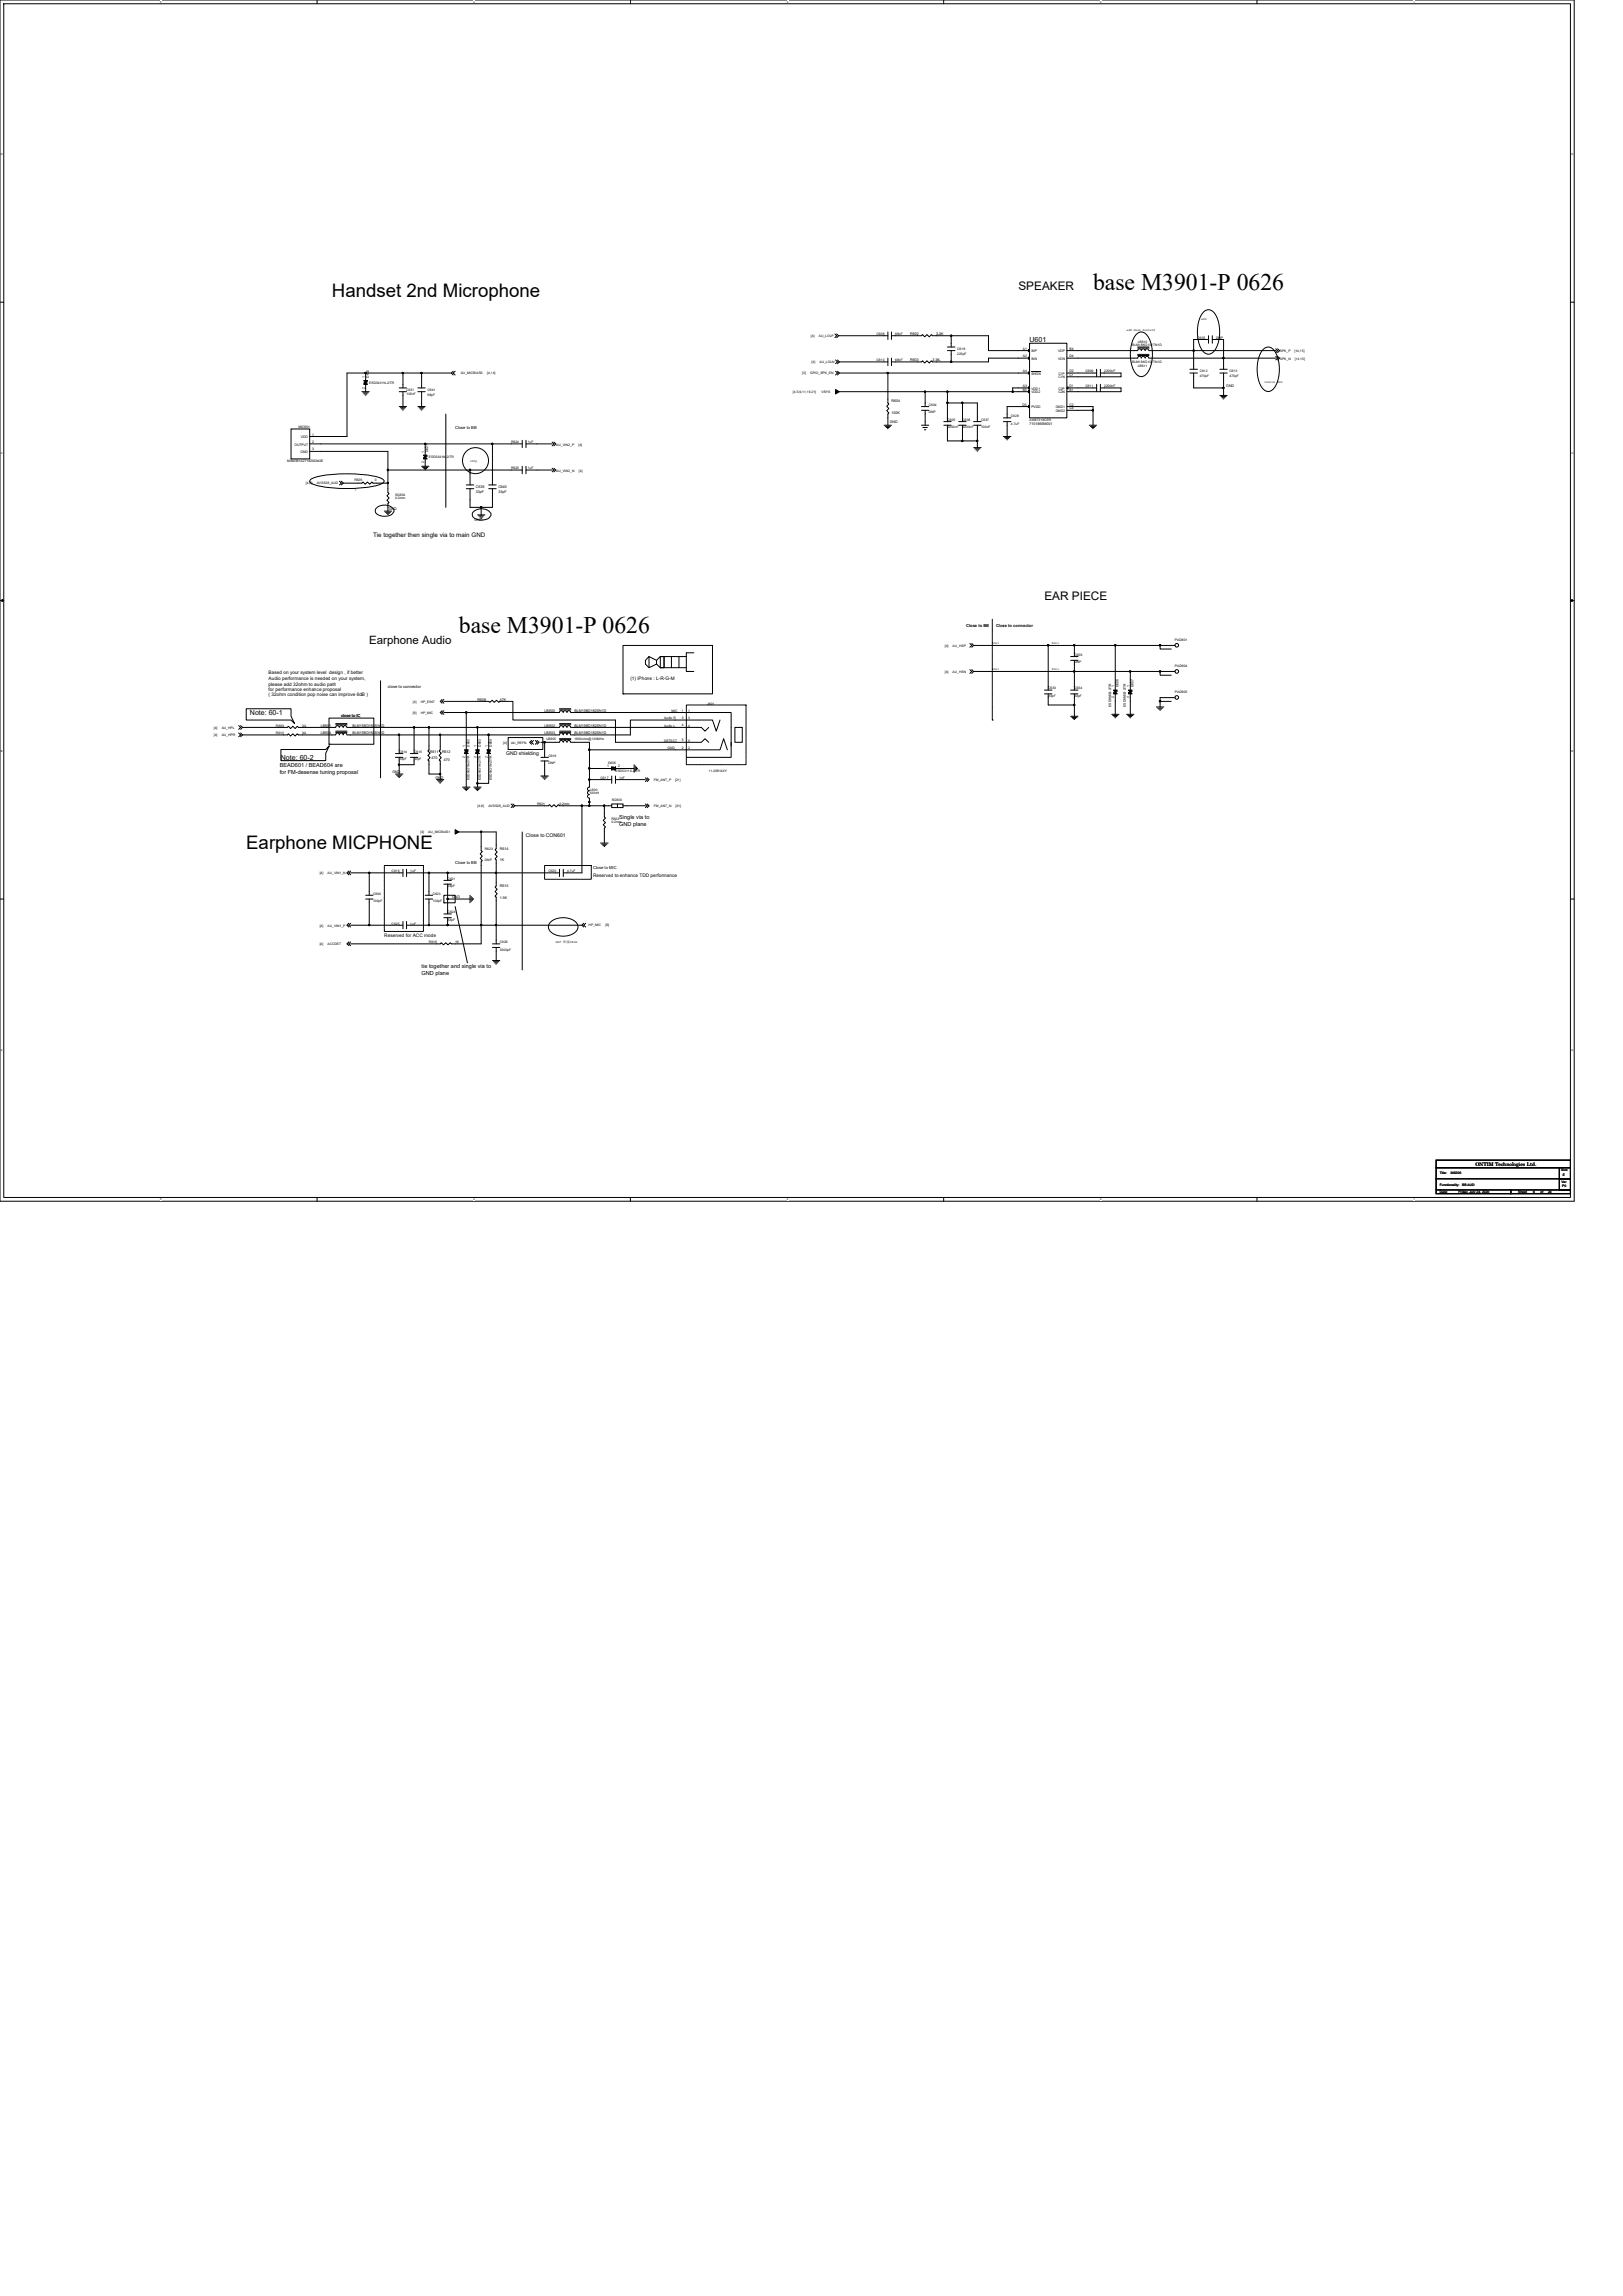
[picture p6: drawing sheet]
<svg xmlns="http://www.w3.org/2000/svg" width="210mm" height="297mm" viewBox="0 0 210 297" stroke-linecap="round" stroke-linejoin="round" font-family="sans-serif">
<defs><g id="words">
<g font-size="3.1">
<text x="141.4" y="37.5">base M3901-P 0626</text>
<text x="59.4" y="81.9">base M3901-P 0626</text>
</g>
<g font-size="2.4">
<text x="42.9" y="38.4">Handset 2nd Microphone</text>
<text x="31.9" y="109.8">Earphone MICPHONE</text>
</g>
<g font-size="1.5">
<text x="131.8" y="37.6">SPEAKER</text>
<text x="135.1" y="77.6">EAR PIECE</text>
<text x="47.8" y="83.4">Earphone Audio</text>
</g>
<g font-size=".9">
<text x="133.2" y="44.3">U601</text>
<text x="32.3" y="92.5">Note: 60-1</text>
<text x="36.3" y="98.3">Note: 60-2</text>
</g>
<text font-size=".8" x="48.3" y="69.5">Tie together then single via to main GND</text>
<g font-size=".7">
<text x="36.2" y="99.2">BEAD601 / BEAD604 are</text>
<text x="36.2" y="100.1">for FM-desense tuning proposal</text>
<text x="65.5" y="97.7">GND shielding</text>
<text x="80.1" y="105.9">Single via to</text>
<text x="80.1" y="106.8">GND plane</text>
<text x="68.1" y="108.2">Close to CON601</text>
<text x="54.5" y="125.2">tie together and single via to</text>
<text x="54.5" y="126.2">GND plane</text>
<text x="190.9" y="150.9">ONTIM Technologies Ltd.</text>
</g>
<g font-size=".6">
<text x="34.8" y="87.2">Based on your system level design , if better</text>
<text x="34.8" y="88">Audio performance is needed on your system,</text>
<text x="34.8" y="88.7">please add 32ohm to audio path</text>
<text x="34.8" y="89.4">for performance enhance proposal</text>
<text x="81.6" y="87.9">(1) iPhone : L-R-G-M</text>
<text x="34.8" y="90.1">( 32ohm condition pop noise can improve 6dB )</text>
<text x="76.7" y="113.5">Reserved to enhance TDD performance</text>
<text x="49.7" y="121.2">Reserved for ACC mode</text>
</g>
<g font-size=".5">
<text x="117.8" y="43.4">R602</text>
<text x="117.8" y="46.8">R603</text>
<text x="120.6" y="46.8">3.3K</text>
<text x="121.1" y="43.4">3.3K</text>
<text x="115.3" y="52.1">R604</text>
<text x="115.3" y="53.5">100K</text>
<text x="158.6" y="50.1">GND</text>
<text x="58.9" y="55.5">Close to BB</text>
<text x="115.1" y="54.7">GND</text>
<text x="133.2" y="55">7101869M001</text>
<text x="61.6" y="63.2">C639</text>
<text x="61.6" y="63.8">33pF</text>
<text x="64.5" y="63.2">C640</text>
<text x="64.5" y="63.8">33pF</text>
<text x="50.3" y="66">GND</text>
<text x="61.4" y="67.5">GND</text>
<text x="125" y="81.1">Close to BB</text>
<text x="128.9" y="81.1">Close to connector</text>
<text x="50.2" y="89">close to connector</text>
<text x="41.5" y="94">LB601</text>
<text x="41.5" y="95">LB604</text>
<text x="44.2" y="92.7">close to IC</text>
<text x="45.6" y="94">BLM15BD182SN1D</text>
<text x="45.6" y="95">BLM15BD182SN1D</text>
<text x="61.8" y="90.7">R608</text>
<text x="64.7" y="90.7">47K</text>
<text x="70.5" y="95">LB603</text>
<text x="70.5" y="92.1">LB600</text>
<text x="70.5" y="94">LB602</text>
<text x="74.3" y="95">BLM15BD182SN1D</text>
<text x="74.3" y="92.1">BLM15BD182SN1D</text>
<text x="74.3" y="94">BLM15BD182SN1D</text>
<text x="50.8" y="100">GND</text>
<text x="55.6" y="97.5">R611</text>
<text x="55.8" y="98.3">470</text>
<text x="56.3" y="100.8">GND</text>
<text x="57.2" y="97.4">R612</text>
<text x="57.4" y="98.4">470</text>
<text x="58.9" y="111.7">Close to BB</text>
<text x="64.7" y="110">R614</text>
<text x="64.7" y="111.4">1K</text>
<text x="76.7" y="112.5">Close to MIC</text>
<text x="58.5" y="116.2">GND</text>
<text x="64.7" y="114.8">R615</text>
<text x="64.7" y="116.2">1.5K</text>
</g>
<g font-size=".4">
<text x="155.4" y="41.4">add</text>
<text x="104.9" y="43.6">[4]</text>
<text x="105" y="47">[4]</text>
<text x="105.9" y="43.6">AU_LOLP</text>
<text x="106" y="47">AU_LOLN</text>
<text x="113.4" y="43.3">C608</text>
<text x="113.4" y="46.7">C610</text>
<text x="115.8" y="43.3">68nF</text>
<text x="115.8" y="46.7">68nF</text>
<text x="123.8" y="45.3">C618</text>
<text x="123.8" y="45.9">220pF</text>
<text x="132.3" y="45.2">A1</text>
<text x="132.3" y="46.2">A2</text>
<text x="133.4" y="45.6">INP</text>
<text x="133.4" y="46.5">INN</text>
<text x="136.9" y="45.6">VOP</text>
<text x="136.9" y="46.5">VON</text>
<text x="138.4" y="45.2">B4</text>
<text x="138.4" y="46.2">D4</text>
<text x="145.8" y="42.8">add base Kunlun3</text>
<text x="146.5" y="44.8">BLM18KG101TN1D</text>
<text x="146.5" y="47">BLM18KG101TN1D</text>
<text x="147.2" y="44.3">LB610</text>
<text x="147.2" y="47.5">LB611</text>
<text x="154.9" y="43.8">C635</text>
<text x="157.3" y="43.8">DNP</text>
<text x="165.6" y="45.6">SPK_P</text>
<text x="165.6" y="46.5">SPK_N</text>
<text x="167.5" y="45.6">[14,15]</text>
<text x="167.5" y="46.5">[14,15]</text>
<text x="47.2" y="50.3" transform="rotate(-90 47.2 50.3)">2</text>
<text x="47.2" y="48.9" transform="rotate(-90 47.2 48.9)">1</text>
<text x="47.7" y="48.9" transform="rotate(-90 47.7 48.9)">D622</text>
<text x="47.8" y="49.6">ESD5431N-2/TR</text>
<text x="52.6" y="50.6">C651</text>
<text x="52.6" y="51.1">100nF</text>
<text x="55.3" y="50.6">C641</text>
<text x="55.3" y="51.2">68pF</text>
<text x="59.6" y="48.4">AU_MICBIAS0</text>
<text x="63" y="48.4">[4,14]</text>
<text x="102.6" y="50.8">[4,5,9,11,16,21]</text>
<text x="103.8" y="48.3">[3]</text>
<text x="104.8" y="48.3">GPIO_SPK_EN</text>
<text x="106.3" y="50.8">VSYS</text>
<text x="120.2" y="52.5">C604</text>
<text x="120.2" y="53.5">DNP</text>
<text x="130.8" y="54">C628</text>
<text x="132.3" y="52.5">D3</text>
<text x="132.3" y="50.5">B3</text>
<text x="132.3" y="50.1">A3</text>
<text x="132.3" y="48.1">A4</text>
<text x="133.4" y="50.4">VDD1</text>
<text x="133.4" y="50.9">VDD2</text>
<text x="133.4" y="52.8">PVDD</text>
<text x="133.4" y="48.5">SHDN</text>
<text x="136.6" y="52.8">GND1</text>
<text x="136.6" y="53.3">GND2</text>
<text x="136.9" y="50.4">C2P</text>
<text x="136.9" y="49">C1N</text>
<text x="136.9" y="48.5">C1P</text>
<text x="136.9" y="50.9">C2N</text>
<text x="138.4" y="50.1">D1</text>
<text x="138.4" y="48.6">C1</text>
<text x="138.4" y="48.1">D2</text>
<text x="138.4" y="50.5">B1</text>
<text x="138.4" y="52.5">C2</text>
<text x="138.4" y="53">C4</text>
<text x="140.4" y="50.1">C611</text>
<text x="140.4" y="48.2">C609</text>
<text x="142.9" y="50.1">2200nF</text>
<text x="142.9" y="48.2">2200nF</text>
<text x="155.2" y="48.2">C612</text>
<text x="155.2" y="48.8">470pF</text>
<text x="159.1" y="48.2">C613</text>
<text x="159.1" y="48.8">470pF</text>
<text x="163.6" y="49.6">remove ESD</text>
<text x="37.2" y="59.8">MSM381A2718Z9DM2E</text>
<text x="38.1" y="57.6">OUTPUT</text>
<text x="38.6" y="55.4">MIC601</text>
<text x="38.9" y="58.6">GND</text>
<text x="38.9" y="56.7">VDD</text>
<text x="40.4" y="57.3">2</text>
<text x="40.4" y="58.3">3</text>
<text x="40.4" y="56.3">1</text>
<text x="54.9" y="59.9" transform="rotate(-90 54.9 59.9)">2</text>
<text x="54.9" y="58.5" transform="rotate(-90 54.9 58.5)">1</text>
<text x="55.4" y="58.5" transform="rotate(-90 55.4 58.5)">D621</text>
<text x="55.5" y="59.3">ESD5431N-2/TR</text>
<text x="60.8" y="59.7">100p</text>
<text x="66.1" y="57.4">R624</text>
<text x="68.3" y="57.4">1uF</text>
<text x="72" y="57.6">AU_VIN2_P</text>
<text x="74.8" y="57.6">[4]</text>
<text x="122.6" y="54.5">C605</text>
<text x="122.6" y="55.4">2200nF</text>
<text x="124.5" y="54.5">C638</text>
<text x="124.5" y="55.4">2200nF</text>
<text x="126.9" y="54.5">C637</text>
<text x="126.9" y="55.4">100nF</text>
<text x="130.8" y="54.9">4.7uF</text>
<text x="133.2" y="54.5">AW87318CSR</text>
<text x="39.6" y="62.7">[4,6]</text>
<text x="41" y="62.7">AVSS28_AUD</text>
<text x="45.8" y="63.6">？</text>
<text x="45.8" y="62.2">R626</text>
<text x="48.5" y="62.2">0</text>
<text x="51.1" y="64.1">SG604</text>
<text x="51.1" y="64.5">0.2mm</text>
<text x="66.1" y="60.7">R625</text>
<text x="68.3" y="60.7">1uF</text>
<text x="72" y="61">AU_VIN2_N</text>
<text x="74.9" y="61">[4]</text>
<text x="122.2" y="83.7">[4]</text>
<text x="123.3" y="83.7">AU_HSP</text>
<text x="128.4" y="83.4">6mil</text>
<text x="136.1" y="83.4">6mil</text>
<text x="152" y="82.9">PAD601</text>
<text x="122.2" y="87">[4]</text>
<text x="123.3" y="87">AU_HSN</text>
<text x="128.4" y="86.7">6mil</text>
<text x="135.6" y="89.2">C633</text>
<text x="136.1" y="86.7">6mil</text>
<text x="139" y="89.2">C634</text>
<text x="139" y="84.9">C629</text>
<text x="139" y="85.8">DNP</text>
<text x="144.2" y="88.9" transform="rotate(-90 144.2 88.9)">1</text>
<text x="144.7" y="88.9" transform="rotate(-90 144.7 88.9)">D606</text>
<text x="146.1" y="88.9" transform="rotate(-90 146.1 88.9)">1</text>
<text x="146.6" y="88.9" transform="rotate(-90 146.6 88.9)">D607</text>
<text x="152" y="86.3">PAD604</text>
<text x="152" y="89.7">PAD605</text>
<text x="27.7" y="95.2">[4]</text>
<text x="27.7" y="94.3">[4]</text>
<text x="28.7" y="95.2">AU_HPR</text>
<text x="28.7" y="94.3">AU_HPL</text>
<text x="35.7" y="94">R609</text>
<text x="35.7" y="95">R610</text>
<text x="39.1" y="94">33</text>
<text x="39.1" y="95">33</text>
<text x="53.4" y="92.4">[6]</text>
<text x="53.4" y="90.9">[4]</text>
<text x="54.4" y="92.4">HP_MIC</text>
<text x="54.4" y="90.9">HP_EINT</text>
<text x="70.7" y="95.7">LB605</text>
<text x="74.3" y="95.7">1800ohm@100MHz</text>
<text x="85.9" y="94">Audio L</text>
<text x="85.9" y="93.1">Audio R</text>
<text x="85.9" y="96">DETECT</text>
<text x="86.9" y="92.1">MIC</text>
<text x="88.2" y="92.1">1</text>
<text x="88.2" y="93">3</text>
<text x="88.2" y="94">4</text>
<text x="88.2" y="95.9">5</text>
<text x="89" y="92.1">1</text>
<text x="89" y="93.1">3</text>
<text x="89" y="94">4</text>
<text x="89" y="96">5</text>
<text x="91.5" y="91.1">J601</text>
<text x="135.6" y="90.2">33pF</text>
<text x="139" y="90.2">33pF</text>
<text x="143.7" y="91.5" transform="rotate(-90 143.7 91.5)">ESD9N5B-2/TR</text>
<text x="144.2" y="90.3" transform="rotate(-90 144.2 90.3)">2</text>
<text x="145.7" y="91.5" transform="rotate(-90 145.7 91.5)">ESD9N5B-2/TR</text>
<text x="146.1" y="90.3" transform="rotate(-90 146.1 90.3)">2</text>
<text x="51.6" y="97.4">C614</text>
<text x="51.6" y="98.4">33pF</text>
<text x="53.6" y="97.4">C615</text>
<text x="53.6" y="98.4">33pF</text>
<text x="60.2" y="98.1" transform="rotate(-90 60.2 98.1)">2</text>
<text x="60.2" y="96.7" transform="rotate(-90 60.2 96.7)">1</text>
<text x="60.7" y="101" transform="rotate(-90 60.7 101)">ESD5431N-2/TR</text>
<text x="60.7" y="96.6" transform="rotate(-90 60.7 96.6)">D602</text>
<text x="61.7" y="98.1" transform="rotate(-90 61.7 98.1)">2</text>
<text x="61.7" y="96.7" transform="rotate(-90 61.7 96.7)">1</text>
<text x="62.2" y="101" transform="rotate(-90 62.2 101)">ESD5431N-2/TR</text>
<text x="62.2" y="96.6" transform="rotate(-90 62.2 96.6)">D603</text>
<text x="63.1" y="98.1" transform="rotate(-90 63.1 98.1)">2</text>
<text x="63.1" y="96.7" transform="rotate(-90 63.1 96.7)">1</text>
<text x="63.6" y="101" transform="rotate(-90 63.6 101)">ESD5431N-2/TR</text>
<text x="63.6" y="96.6" transform="rotate(-90 63.6 96.6)">D604</text>
<text x="65.1" y="96.2">[4]</text>
<text x="66.1" y="96.2">AU_REFN</text>
<text x="71" y="97.9">C616</text>
<text x="71" y="98.8">DNP</text>
<text x="77.7" y="100.8">C617</text>
<text x="78.5" y="99.3">1</text>
<text x="78.7" y="98.8">D605</text>
<text x="79.6" y="99.8">ESD5311X-2/TR</text>
<text x="80" y="99.3">2</text>
<text x="80.1" y="100.8">1nF</text>
<text x="84.6" y="101.1">FM_ANT_P</text>
<text x="86.4" y="96.9">GND</text>
<text x="87.4" y="101.1">[21]</text>
<text x="88.2" y="96.9">2</text>
<text x="89" y="96.9">2</text>
<text x="91.7" y="99.8">11-058144Y</text>
<text x="54.4" y="107.7">[4]</text>
<text x="55.4" y="107.7">AU_MICBIAS1</text>
<text x="61.8" y="104.4">[4,6]</text>
<text x="63.2" y="104.4">AVSS28_AUD</text>
<text x="69.5" y="104.2">R621</text>
<text x="72.4" y="104.2">0.2mm</text>
<text x="76.3" y="102.7">100nH</text>
<text x="76.3" y="102.4">L600</text>
<text x="79.1" y="106.1">R622</text>
<text x="79.1" y="106.5">0.2mm</text>
<text x="79.1" y="103.7">SG603</text>
<text x="84.6" y="104.5">FM_ANT_N</text>
<text x="87.4" y="104.5">[21]</text>
<text x="41.4" y="113.1">[4]</text>
<text x="42.4" y="113.1">AU_VIN1_N</text>
<text x="50.7" y="112.9">C619</text>
<text x="53.1" y="112.9">1uF</text>
<text x="57.9" y="113.8">C621</text>
<text x="62.7" y="110">R623</text>
<text x="62.7" y="111.4">DNP</text>
<text x="71" y="112.9">C620</text>
<text x="73.4" y="112.9">4.7uF</text>
<text x="41.4" y="119.9">[4]</text>
<text x="42.4" y="119.9">AU_VIN1_P</text>
<text x="48.3" y="115.7">C636</text>
<text x="48.3" y="116.7">100pF</text>
<text x="50.7" y="119.6">C625</text>
<text x="53.1" y="119.6">1uF</text>
<text x="56" y="115.7">C623</text>
<text x="56" y="116.7">100pF</text>
<text x="57.9" y="114.8">33pF</text>
<text x="57.9" y="118.2">C624</text>
<text x="57.9" y="119.1">33pF</text>
<text x="76.2" y="119.8">HP_MIC</text>
<text x="78.3" y="119.8">[6]</text>
<text x="41.4" y="122.3">[4]</text>
<text x="42.4" y="122.3">ACCDET</text>
<text x="55.5" y="122">R616</text>
<text x="58.9" y="122">1K</text>
<text x="64.7" y="122">C626</text>
<text x="64.7" y="123">3300pF</text>
<text x="71.9" y="122">REF 串接68nH</text>
<text x="186.3" y="151.9">Title:</text>
<text x="186.3" y="153.4">Functionality:</text>
<text x="186.3" y="154.3">Date:</text>
<text x="187.7" y="151.9">M6206</text>
<text x="188.7" y="154.3">Friday, July 24, 2020</text>
<text x="189.2" y="153.4">BB AUD</text>
<text x="196.4" y="154.3">Sheet</text>
<text x="198.4" y="154.3">6</text>
<text x="199.3" y="154.3">of</text>
<text x="200.3" y="154.3">24</text>
<text x="202" y="151.5">Size</text>
<text x="202" y="153.1">Ver</text>
<text x="202.1" y="153.6">P0</text>
<text x="202.2" y="152.2">E</text>
</g>
<g font-size=".3">
<text x="20.7" y=".4">5</text>
<text x="61.3" y=".4">4</text>
<text x="101.8" y=".4">3</text>
<text x="142.3" y=".4">2</text>
<text x="182.9" y=".4">1</text>
<text x=".1" y="20.1">D</text>
<text x="203.3" y="20.1">D</text>
<text x=".1" y="58.7">C</text>
<text x="203.3" y="58.7">C</text>
<text x=".1" y="97.3">B</text>
<text x="203.3" y="97.3">B</text>
<text x=".1" y="135.9">A</text>
<text x="203.3" y="135.9">A</text>
<text x="20.7" y="155.3">5</text>
<text x="61.3" y="155.3">4</text>
<text x="101.8" y="155.3">3</text>
<text x="142.3" y="155.3">2</text>
<text x="182.9" y="155.3">1</text>
</g>
</g></defs>
<path d="M0 0h203.7v155.4h-203.7zM.5 .5h202.7v154.4h-202.7z" fill="none" stroke="#000" stroke-width=".13"/>
<g fill="#fff">
<path d="M20.7 .1h.2v.3h-.2z"/>
<path d="M20.7 155h.2v.4h-.2z"/>
</g>
<path d="M41 0v.5M41 154.9v.5" fill="none" stroke="#000" stroke-width=".13"/>
<g fill="#fff">
<path d="M61.3 .1h.2v.3h-.2z"/>
<path d="M61.3 155h.2v.4h-.2z"/>
</g>
<path d="M81.6 0v.5M81.6 154.9v.5" fill="none" stroke="#000" stroke-width=".13"/>
<g fill="#fff">
<path d="M101.8 .1h.2v.3h-.2z"/>
<path d="M101.8 155h.2v.4h-.2z"/>
</g>
<path d="M122.1 0v.5M122.1 154.9v.5" fill="none" stroke="#000" stroke-width=".13"/>
<g fill="#fff">
<path d="M142.3 .1h.2v.3h-.2z"/>
<path d="M142.3 155h.2v.4h-.2z"/>
</g>
<path d="M162.6 0v.5M162.6 154.9v.5" fill="none" stroke="#000" stroke-width=".13"/>
<g fill="#fff">
<path d="M182.9 .1h.2v.3h-.2z"/>
<path d="M182.9 155h.2v.4h-.2z"/>
<path d="M.1 19.8h.3v.4h-.3z"/>
<path d="M203.3 19.8h.3v.4h-.3z"/>
<path d="M.1 58.4h.3v.4h-.3z"/>
<path d="M203.3 58.4h.3v.4h-.3z"/>
</g>
<path d="M0 39.1h.5M203.2 39.1h.5" fill="none" stroke="#000" stroke-width=".13"/>
<g fill="#fff">
<path d="M.1 97h.3v.4h-.3z"/>
<path d="M203.3 97h.2v.4h-.2z"/>
</g>
<path d="M0 77.7h.5M203.2 77.7h.5" fill="none" stroke="#000" stroke-width=".13"/>
<path d="M.3 77.6l.2 .1-.2 .1zM203.2 77.7l.2-.1v.2z" fill="#000" stroke="#000" stroke-width=".13"/>
<g fill="#fff">
<path d="M.1 135.6h.3v.4h-.3z"/>
<path d="M203.3 135.6h.2v.4h-.2z"/>
</g>
<g fill="none" stroke="#000" stroke-width=".13">
<path d="M36.2 57h.1M36.2 58.4h.1M37.7 55.5h2.4v3.9h-2.4zM40.1 57h.1M40.1 58.4h.1M40.1 58.4h10.1v2.4M46.8 50.7h1M47 50.8h.6M47.1 51h.4M47.2 51.1h.1M47.3 49.2h.1M47.3 49.7h.1"/>
<path d="M47.3 48.3v.9M47.3 49.7v1M47.3 48.3h-2.4v8.2h-4.8M47.3 48.3h4.8M47.5 49.4l-.4 .2M51.6 50.7h1M51.6 50.2h1M51.6 52.6h1M51.8 52.7h.7M51.9 52.9h.4M52.1 53h.1M52.1 50.7v1.9"/>
<path d="M54.1 50.7h.9M54.1 50.2h.9M54.1 52.6h.9M54.2 52.7h.7M54.3 52.9h.4M54.5 53h.1M54.5 48.3h-2.4v1.9M54.5 50.7v1.9M54.5 48.3v1.9M54.5 48.3h3.9M55 57.4h-14.9M55 58.9h.1"/>
<path d="M55 59.4h.1M55 59.4v.9M55.3 59l-.5 .2M57.7 53.6v12M58.4 48.3l.2 .2M58.6 48l-.2 .3M58.9 48l-.3 .3 .3 .2M63.7 57.4v5.3M63.7 57.4h3.9M63.7 57.4h-8.7v1.5M67.6 57v.9M68.1 57v.9"/>
<path d="M68.1 57.4h3.3M71.4 57.2l.3 .2-.3 .3M71.7 57.2l.2 .2-.2 .3M108 43.2l.2 .2-.2 .3M108.1 48l.3 .3-.3 .2M108.1 46.6l.3 .2-.3 .3M108.2 43.2l.3 .2M108.4 48l.2 .3M108.4 46.6l.2 .2M108.5 43.4h6.4M108.5 43.4l-.3 .3M108.6 48.3l-.2 .2"/>
<path d="M108.6 46.8l-.2 .3M108.6 50.7h11.1M108.6 48.3h6.3M108.6 46.8h6.3M114.4 55h.9M114.5 55.2h.7M114.7 55.3h.4M114.8 55.5h.1M114.9 42.9v1M114.9 46.3v1M115.3 42.9v1M115.3 43.4h3.9l.2-.1 .2 .3 .3-.3 .3 .3 .3-.3 .1 .1h2.5"/>
<path d="M115.3 46.8h3.9l.2-.1 .2 .3 .3-.3 .3 .3 .3-.3 .1 .1h2.5M115.3 46.3v1M119.2 55h1M119.2 53.1h1M119.2 52.6h1M119.4 55.3h.6M119.6 55.6h.2M119.7 53.1v1.9M119.7 50.7h2.9M119.7 50.7v1.9M122.1 55h1M122.1 54.5h1"/>
<path d="M122.6 45.4h.9M122.6 44.9h.9M122.6 55v2h1.9M123.1 45.4v1.4M123.1 44.9v-1.5h4.8v2h5.3M124 55h1M124 54.5h1M124.5 57h1.9M124.5 55v2M124.5 52.1v2.4M124.5 52.1h1.9v2.4M124.5 52.1h-1.9v2.4"/>
<path d="M126 57.9h.9M126 55h.9M126 54.5h.9M126.1 58.1h.7M126.3 58.2h.3M126.4 58.4h.1M126.4 55v2M126.4 57v.9M129.8 56.5h1M129.8 54.5h1M129.8 54.1h1M130 56.6h.6"/>
<path d="M130.1 56.7h.4M130.3 56.9h.1M130.3 54.5v2M131 50.7h2.2M131 50.7h-8.4v1.4M133.2 48.3h-18.3v3.8l.1 .2-.3 .3 .3 .3-.3 .2 .3 .3-.1 .2v1.4M133.2 52.6h-2.9v1.5M133.2 46.3h-5.3v.5h-4.8M133.2 50.2h-2.2v.5M133.2 44.4h4.8v9.7h-4.8zM133.2 45.4h.1M133.2 46.3h.1"/>
<path d="M133.2 50.2h.1M133.2 50.7h.1M133.2 52.6h.1M133.2 48.3h.1M133.4 48.1h1.2M138 50.2h3.9M138 45.4h9.2M138 46.3h9.2M138 50.2h.1M138 45.4h.1M138 46.3h.1M138 48.7h.1"/>
<path d="M138 48.3h.1M138 50.7h.1M138 52.6h.1M138 53.1h.1M138 48.3h3.9M138 52.6h3.4v.5M140.9 55h1M141.1 55.2h.7M141.2 55.3h.4M141.4 55.5h.1M141.4 53.1v1.9M141.4 53.1h-3.4"/>
<path d="M141.9 49.7v1M141.9 47.8v.9M142.4 49.7v1M142.4 50.2h2.6v.5h-7M142.4 48.3h2.6v.4h-7M142.4 47.8v.9M146.9 43.3a.85 .85 0 0 1 1.5 0 4.7 4.7 0 0 1 0 5 .85 .85 0 0 1-1.5 0 4.8 4.8 0 0 1 0-5zM147.2 45.3l.1-.1 .1-.1 .3 .2M147.2 46.3l.1-.1 .1-.1 .2 .1 .1 .1M147.2 44.9h1.5M147.2 45h1.5M147.2 45.4h.1"/>
<path d="M147.2 45.8h1.5M147.2 46h1.5M147.2 46.3h.1M147.7 45.3v-.1l.2-.1 .2 .2M147.7 46.3v-.1l.2-.1 .2 .1v.1M148.2 45.3v-.1l.2-.1 .2 .2M148.2 46.3v-.1l.2-.1 .2 .1v.1M148.7 45.4h5.7M148.7 46.3h9.6M148.7 45.4h.1M148.7 46.3h.1M153.9 48.3h1"/>
<path d="M153.9 47.8h1M154.4 48.3v1.9h3.9M154.4 45.4v2.4M154.4 45.4h10.7M155.6 40.5a.87 .87 0 0 1 1.5 0 4.7 4.7 0 0 1 0 4.9 .87 .87 0 0 1-1.5 0 4.7 4.7 0 0 1 0-4.9zM156.4 43.4v1M156.4 43.9h-2v1.5M156.8 43.4v1M156.8 43.9h1.5v2.4M157.8 51.2h1M157.8 48.3h1M157.8 47.8h1"/>
<path d="M158 51.3h.6M158.1 51.5h.4M158.2 51.6h.1M158.3 48.3v1.9M158.3 46.3v1.5M158.3 46.3h6.8M158.3 50.2v1M163.4 45.3a.87 .87 0 0 1 1.4 0 4.7 4.7 0 0 1 0 5 .87 .87 0 0 1-1.4 0 4.7 4.7 0 0 1 0-5zM165.1 45.1l.2 .3-.2 .2M165.1 46.1l.2 .2-.2 .3M165.3 45.1l.2 .3-.2 .2M165.3 46.1l.2 .2-.2 .3"/>
<path d="M40.2 62a10.1 10.1 0 0 1 4.7-.7 10.3 10.3 0 0 1 4.7 .7l.1 .3-.1 .2a10.4 10.4 0 0 1-4.7 .7 10.2 10.2 0 0 1-4.7-.7l-.1-.2zM43.9 62.3l.3 .2-.3 .2M44.2 62.3l.2 .2M44.4 62.5h2.4l.2-.1 .2 .3 .3-.3 .3 .3 .3-.3 .2 .1h1.9M44.4 62.5l-.2 .2M48.8 65.6a1.56 1.56 0 0 1 2.2 .3v.2a1.06 1.06 0 0 1-1.3 .7l-.5-.1-.4-.2-.2-.3v-.3zM49.7 66.1h1M49.8 66.3h.7M50 66.4h.4M50.1 66.5h.1M50.2 60.8v1.7M50.2 60.8h10.6"/>
<path d="M50.2 62.5v1.2l.1 .2-.2 .2 .2 .3-.2 .3 .2 .3-.1 .2v.9M54.5 60.3h1M54.7 60.5h.7M54.8 60.6h.4M55 60.8h.1M60.3 63.2h1M60.3 62.7h1M60.8 63.2v2.4h2.9v-2.4M60.8 60.8v1.9M60.8 60.8h6.8M61.4 66.1a1.59 1.59 0 0 1 2.1 .3v.1a1.03 1.03 0 0 1-1.2 .8l-.5-.1-.5-.2-.2-.3v-.3zM61.8 66.6h.9"/>
<path d="M61.9 66.7h.7M62.1 66.9h.4M62.2 67h.1M62.3 65.6v1M63.2 63.2h1M63.2 62.7h1M67.6 60.3v1M68.1 60.3v1M68.1 60.8h3.3M71.4 60.6l.3 .2-.3 .2M71.7 60.6l.2 .2-.2 .2M30.9 94.8l.2 .3-.2 .2"/>
<path d="M30.9 93.9l.2 .2-.2 .3M31.1 94.8l.3 .3M31.1 93.9l.3 .2M31.4 95.1l-.3 .2M31.4 94.1l-.3 .3M31.4 94.1h5.8l.1-.1 .3 .3 .3-.3 .3 .3 .3-.3 .1 .1h4.8M31.4 95.1h5.8l.1-.2 .3 .3 .3-.3 .3 .3 .3-.3 .1 .2h4.8M31.9 91.7h5.8v1l.4 .9-.4-.4h-5.8zM36.3 97h5.8l.5-.5-.5 1v.9h-5.8zM42.6 92.9h5.8v3.4h-5.8zM42.6 96.3h.1M43.4 94.6h1.5"/>
<path d="M43.4 94.7h1.5M43.4 95.1h.1M43.4 95.1l.1-.2 .2-.1 .1 .1 .1 .2M43.4 93.6h1.5M43.4 93.8h1.5M43.4 94.1h.1M43.4 94.1l.1-.2h.2l.2 .2M43.9 95.1l.1-.2 .2-.1 .1 .1 .1 .2M43.9 94.1l.1-.2h.2l.2 .2M44.4 95.1l.1-.2 .1-.1 .2 .1 .1 .2M44.4 94.1l.1-.2h.1l.3 .2M44.9 95.1h.1"/>
<path d="M44.9 94.1h.1M44.9 94.1h8.7M49.2 88.1v12.5M51.2 98h.9M51.2 97.5h.9M51.6 95.1h5.4M51.6 95.1v2.4M51.6 95.1h-6.7M51.6 98v.9M51.6 98.9v1.2M53.1 98h1M53.1 97.5h1"/>
<path d="M53.6 98v.9h-2M53.6 94.1v3.4M53.6 94.1h1.9M55.5 94.1v2.9l-.1 .2 .2 .3-.2 .2 .2 .3-.2 .3 .1 .1v1.7h1.5M55.5 94.1h6.3M57 95.1h6.2M57 95.1v1.9l-.2 .2 .3 .3-.3 .2 .3 .3-.3 .3 .2 .1v1.7M57.2 91.9l-.2 .3 .2 .2M57.2 90.5l-.2 .2 .2 .3M57.4 91.9l-.2 .3 .2 .2M57.4 90.5l-.2 .2 .2 .3M57.4 90.7h5.8l.2 .2 .3-.3 .2 .3 .3-.3 .3 .3 .2-.2h1.7v2.5h13.2v2.8h11.1l.5-.4 .5 .4"/>
<path d="M57.4 92.2h2.9M60.3 97h.1M60.3 97.5h.1M60.3 92.2v4.8M60.3 97.5v4.3M60.3 92.2h12.1M60.6 97.2h-.4l-.1 .1M61.8 97h.1M61.8 97.5h.1M61.8 94.1v2.9M61.8 97.5v3.8M61.8 94.1h10.6"/>
<path d="M62 97.2l-.5 .1M63.2 97h.1M63.2 97.5h.1M63.2 97.5v3.8h-1.4M63.2 95.1v1.9M63.2 95.1h9.2M63.5 97.2h-.4l-.1 .1M65.7 95.4h4.5v1.6h-4.5zM65.7 97h.1M68.8 95.8l-.3 .2 .3 .3M69 95.8l-.2 .2 .2 .3M69.3 95.8l.2 .2-.2 .3"/>
<path d="M69.5 95.8l.2 .2-.2 .3M70 96h.5M70 98.4h1M70 98h1M70.5 98.4v2M70.5 96v2M72.4 92.2l.1-.2 .1-.1 .2 .1 .1 .2M72.4 96h-1.9M72.4 91.7h1.5M72.4 91.8h1.5M72.4 92.2h.1M72.4 96l.1-.1 .1-.1 .3 .2"/>
<path d="M72.4 95.1l.1-.2 .1-.1 .2 .1 .1 .2M72.4 94.1l.1-.2h.1l.3 .2M72.4 95.6h1.5M72.4 95.7h1.5M72.4 96h.1M72.4 94.6h1.5M72.4 94.7h1.5M72.4 95.1h.1M72.4 93.6h1.5M72.4 93.8h1.5M72.4 94.1h.1M72.9 92.2v-.2l.2-.1 .2 .1v.2l.1-.2 .2-.1 .2 .1v.2"/>
<path d="M72.9 96v-.1l.2-.1 .2 .2 .3-.2 .2 .2M72.9 95.1v-.2l.2-.1 .2 .1v.2l.1-.2 .2-.1 .2 .1v.2M72.9 94.1v-.2h.2l.2 .2 .3-.2 .2 .2M73.9 96h2.4v1M73.9 92.2h20.7v4.3M73.9 92.2h.1M73.9 96h.1M73.9 95.1h.1M73.9 94.1h.1M76.3 99.4h2.8M76.3 97v4.8M79.1 99.4h.1"/>
<path d="M79.3 99.2l.1 .1 .1 .4M79.6 99.4h.1M79.6 99.4h2.4M80.6 83.5h11.6v6.3h-11.6zM80.6 89.8h.1M82 98.9v1M82.2 99.1v.7M82.3 99.2v.4M82.5 99.4v.1M84 84.9l.9 .5M84.9 85.9l-.9 .5v-1.5l-.5 .5v.5l.5 .5M84.9 85.4v.5"/>
<path d="M84.9 85.9l.5 .5h3.4M85.4 84.9h.5v1.5h-.5zM85.4 86.4h.1M85.9 84.9v1.5M86.9 84.9v1.5M87.8 84.9v1.5M88.8 91.2h7.7v7.7h-7.7zM88.8 84.9h-3.4l-.5 .5M89.8 84.5h-1v2.4h1M91.2 91.2h.1M91.2 92.2h.1M91.2 93.2h.1"/>
<path d="M91.7 94.1l-.5 .5-.5-.5h-16.8M93.2 93.2l-.5 1.4-.5-1.4h-10.6v1.9h-7.7M93.6 91.7h.1M94.1 97l-.5-1.4-.4 1.4h-16.9M94.6 96v2h-5.8M95.1 94.1h.9v1.9h-.9zM125.5 83.2l.2 .3-.2 .2M125.5 86.6l.2 .3-.2 .2M125.7 83.2l.3 .3M125.7 86.6l.3 .3M126 83.5l-.3 .2M126 86.9l-.3 .2"/>
<path d="M126 83.5h9.6M126 86.9h13M128.4 93.2h.1M128.4 80.1v13.1M135.1 89.8h1M135.1 89.3h1M135.6 83.5h3.4M135.6 89.8v1.4h3.4v1.5M135.6 83.5v5.8M138.5 92.7h1M138.5 85.4h1M138.5 84.9h1"/>
<path d="M138.5 89.8h1M138.5 89.3h1M138.7 92.8h.6M138.8 92.9h.4M138.9 93.1h.1M139 86.9h7.2M139 89.8v1.4M139 85.4v1.5M139 83.5v1.4M139 83.5h5.3M139 86.9v2.4M143.8 92.4h1"/>
<path d="M144 92.6h.6M144.1 92.7h.4M144.3 92.9h.1M144.3 89.3h.1M144.3 89.8h.1M144.3 83.5v5.8M144.3 89.8v2.6M144.3 83.5h5.8M144.5 89.4l-.4 .2M145.8 92.4h.9M145.9 92.6h.7M146 92.7h.4"/>
<path d="M146.2 92.9h.1M146.2 89.3h.1M146.2 89.8h.1M146.2 89.8v2.6M146.5 89.4l-.5 .2M149.6 91.5h1M149.8 91.6h.6M149.9 91.7h.4M150.1 91.9h.1M150.1 86.9h-3.9v2.4M151.5 90.7h-1.4v.8M152 83.5h-1.9v.5h1.4"/>
<path d="M152 86.9h-1.9v.5h1.4M152 90.3h-1.9v.4M0 116.3h.5M45.1 112.7l-.2 .2 .2 .3M45.1 119.4l-.2 .3 .2 .2M45.4 112.9h2.4M45.4 119.7h2.4M45.4 112.7l-.3 .2 .3 .3M45.4 119.4l-.3 .3 .3 .2M47.3 116.3h1M47.3 115.8h1M47.8 112.9h4.3"/>
<path d="M47.8 119.7h4.3M47.8 116.3v3.4M47.8 112.9v2.9M49.7 112h5.1v8.5h-5.1zM51.2 100.1h.9M51.3 100.3h.7M51.5 100.4h.3M51.6 100.6h.1M52.1 119.2v1M52.1 112.5v.9M52.6 112.9h2.9M52.6 119.2v1"/>
<path d="M52.6 119.7h2.9M52.6 112.5v.9M55 116.3h1M55 115.8h1M55.5 112.9h2.4M55.5 119.7h2.4M55.5 116.3v3.4M55.5 112.9v2.9M56.5 100.9h.9M56.6 101h.7M56.7 101.2h.4M56.9 101.3h.1"/>
<path d="M57 100.1v.8M57.4 115.8h1.5v1h-1.5zM57.4 116.8h.1M57.4 114.4h1M57.4 113.9h1M57.4 118.7h1M57.4 118.2h1M57.9 112.9v1M57.9 112.9h6.3M57.9 116.3h2.9M57.9 114.4v1.9M57.9 118.7v1"/>
<path d="M57.9 116.3v1.9M57.9 119.7h4.4M58.9 117.3l1.6 7.3M59.4 107.6h2.9M59.8 101.8h1M60 102h.7M60.1 102.1h.4M60.3 102.3h.1M60.8 115.8v1M61 116v.6M61.1 116.1v.4M61.3 116.3v.1"/>
<path d="M61.3 101.8h1M61.4 102h.7M61.6 102.1h.4M61.7 102.3h.1M61.8 101.3v.5M62.3 119.7v2.4h-3.9l-.1-.1-.3 .2-.3-.2-.3 .2-.3-.2-.1 .1h-11.6M62.3 107.6v2.4l.1 .2-.3 .3 .3 .3-.3 .2 .3 .3-.1 .2v8.2M62.3 107.6h1.9v2.2l-.1 .1 .2 .3-.2 .3 .2 .3-.2 .3 .1 .2v1.6M62.3 119.7h13M64.2 112.9h8.2M64.2 112.9v1.7l-.1 .2 .2 .3-.2 .2 .2 .3-.2 .3 .1 .2v6M66.1 104l.3 .2-.3 .3"/>
<path d="M66.4 104l.2 .2M66.6 104.2l-.2 .3M66.6 104.2h4.4l.1-.1 .3 .3 .3-.3 .3 .3 .2-.3 .2 .1h2.9M67.6 107.6v17.9M70 100.4h1M70.1 100.5h.7M70.3 100.7h.4M70.4 100.8h.1M70.5 112h6v1.7h-6zM71.3 119.2a2.56 2.56 0 0 1 3.4 .3 1 1 0 0 1-.7 1.4 2.43 2.43 0 0 1-3-.6v-.4v-.4zM72.4 112.5v.9M72.9 112.5v.9"/>
<path d="M75.3 119.7l.2 .2M75.3 104.2v8.7h-2.4M75.5 119.4l-.2 .3M75.8 119.4l-.3 .3 .3 .2M76.2 101.8l-.1 .1-.1 .2 .1 .1 .1 .1-.1 .1-.1 .2 .1 .1 .1 .1-.1 .1-.1 .1 .1 .2 .1 .1M76.3 103.3h.1M76.3 101.8h.1M76.3 103.3v.5M76.3 103.8v.4h-1M76.3 104.2h1.9M76.3 100.9h2.8M76.3 103.5v.3"/>
<path d="M77.7 109.1h1M77.9 109.2h.6M78 109.4h.4M78.1 109.5h.1M78.2 104.2h.9M78.2 104.2v1.5l.1 .1-.3 .3 .3 .3-.3 .3 .3 .3-.1 .1v2M79.1 104h1.5v.5h-1.5zM79.1 100.4v.9M79.1 104.2h.1M79.6 100.4v.9M79.6 100.9h3.9M79.9 104v.5"/>
<path d="M80.6 104.2h2.9M80.6 104.2h.1M83.5 100.6l.2 .3-.2 .2M83.5 104l.2 .2-.2 .3M83.7 100.6l.3 .3-.3 .2M83.7 104l.3 .2-.3 .3M203.2 116.3h.5M45.1 121.9l-.2 .2 .2 .2M45.4 121.9l-.3 .2 .3 .2M63.7 124.3h1M63.7 122.6h1M63.7 122.1h1"/>
<path d="M63.9 124.4h.6M64 124.6h.4M64.1 124.7h.1M64.2 122.6v1.7M185.8 150.1h17.4v1h-17.4zM185.8 151.1h17.4v1.4h-17.4zM185.8 153.9h9.7v.5h-9.7zM185.8 152.5v1.4M195.5 153.9h7.7v.5h-7.7zM201.7 152.5h1.5v1.4h-1.5zM201.7 151.1v1.4"/>
<circle cx="61.5" cy="59.6" r="1.69"/>
<circle cx="152.2" cy="86.9" r=".23"/>
<circle cx="152.2" cy="83.5" r=".23"/>
<circle cx="152.2" cy="90.2" r=".23"/>
</g>
<g fill="#000" stroke="#000" stroke-width=".13">
<path d="M133.1 45.2l.1 .2-.1 .1zM133.1 46.2l.1 .1-.1 .2zM133.1 50l.1 .2-.1 .1zM133.1 50.5l.1 .2-.1 .1zM133.1 52.5l.1 .1-.1 .1zM133.1 48.1l.1 .2-.1 .1zM138 50.2l.2-.2v.3z"/>
<path d="M47.1 49.2h.4l-.2 .3z" fill-rule="evenodd"/>
<path d="M47.3 49.5l.2 .2h-.4z" fill-rule="evenodd"/>
<path d="M47.2 48.2h.1v.1h-.1z" fill-rule="evenodd"/>
<path d="M47.2 48.2h.1v.1h-.1z" fill-rule="evenodd"/>
<path d="M52 48.2h.2v.1h-.2z" fill-rule="evenodd"/>
<path d="M52 48.2h.2v.1h-.2z" fill-rule="evenodd"/>
<path d="M54.5 48.2h.1v.1h-.1z" fill-rule="evenodd"/>
<path d="M54.5 48.2h.1v.1h-.1z" fill-rule="evenodd"/>
<path d="M54.8 58.9h.5l-.3 .2z" fill-rule="evenodd"/>
<path d="M55 59.1l.3 .3h-.5z" fill-rule="evenodd"/>
<path d="M54.9 57.4h.2v.1h-.2z" fill-rule="evenodd"/>
<path d="M54.9 57.4h.2v.1h-.2z" fill-rule="evenodd"/>
<path d="M63.6 57.4h.1v.1h-.1z" fill-rule="evenodd"/>
<path d="M63.6 57.4h.1v.1h-.1z" fill-rule="evenodd"/>
<path d="M108.1 50.4l.5 .3-.5 .3z" fill-rule="evenodd"/>
<path d="M114.8 48.2h.1v.1h-.1z" fill-rule="evenodd"/>
<path d="M114.8 48.2h.1v.1h-.1z" fill-rule="evenodd"/>
<path d="M119.6 50.6h.1v.1h-.1z" fill-rule="evenodd"/>
<path d="M119.6 50.6h.1v.1h-.1z" fill-rule="evenodd"/>
<path d="M122.5 52h.1v.2h-.1z" fill-rule="evenodd"/>
<path d="M122.5 50.6h.1v.1h-.1z" fill-rule="evenodd"/>
<path d="M122.5 52h.1v.2h-.1z" fill-rule="evenodd"/>
<path d="M122.5 50.6h.1v.1h-.1z" fill-rule="evenodd"/>
<path d="M123 46.7h.1v.2h-.1z" fill-rule="evenodd"/>
<path d="M123 43.4h.1v.1h-.1z" fill-rule="evenodd"/>
<path d="M123 46.7h.1v.2h-.1z" fill-rule="evenodd"/>
<path d="M123 43.4h.1v.1h-.1z" fill-rule="evenodd"/>
<path d="M124.4 57h.2v.1h-.2z" fill-rule="evenodd"/>
<path d="M124.4 52h.2v.2h-.2z" fill-rule="evenodd"/>
<path d="M124.4 57h.2v.1h-.2z" fill-rule="evenodd"/>
<path d="M124.4 52h.2v.2h-.2z" fill-rule="evenodd"/>
<path d="M126.4 57h.1v.1h-.1z" fill-rule="evenodd"/>
<path d="M126.4 57h.1v.1h-.1z" fill-rule="evenodd"/>
<path d="M131 50.6h.1v.1h-.1z" fill-rule="evenodd"/>
<path d="M131 50.6h.1v.1h-.1z" fill-rule="evenodd"/>
<path d="M141.3 53h.2v.1h-.2z" fill-rule="evenodd"/>
<path d="M141.3 53h.2v.1h-.2z" fill-rule="evenodd"/>
<path d="M154.4 45.3h.1v.1h-.1z" fill-rule="evenodd"/>
<path d="M154.4 45.3h.1v.1h-.1z" fill-rule="evenodd"/>
<path d="M158.2 46.3h.1v.1h-.1z" fill-rule="evenodd"/>
<path d="M158.2 50.1h.1v.1h-.1z" fill-rule="evenodd"/>
<path d="M158.2 46.3h.1v.1h-.1z" fill-rule="evenodd"/>
<path d="M158.2 50.1h.1v.1h-.1z" fill-rule="evenodd"/>
<path d="M50.1 60.7h.1v.2h-.1z" fill-rule="evenodd"/>
<path d="M50.1 62.4h.1v.1h-.1z" fill-rule="evenodd"/>
<path d="M50.1 60.7h.1v.2h-.1z" fill-rule="evenodd"/>
<path d="M50.1 62.4h.1v.1h-.1z" fill-rule="evenodd"/>
<path d="M60.7 60.7h.2v.2h-.2z" fill-rule="evenodd"/>
<path d="M60.7 60.7h.2v.2h-.2z" fill-rule="evenodd"/>
<path d="M62.2 65.6h.1v.1h-.1z" fill-rule="evenodd"/>
<path d="M62.2 65.6h.1v.1h-.1z" fill-rule="evenodd"/>
<path d="M51.6 98.9h.1v.1h-.1z" fill-rule="evenodd"/>
<path d="M51.6 95h.1v.1h-.1z" fill-rule="evenodd"/>
<path d="M51.6 98.9h.1v.1h-.1z" fill-rule="evenodd"/>
<path d="M51.6 95h.1v.1h-.1z" fill-rule="evenodd"/>
<path d="M53.5 94h.1v.2h-.1z" fill-rule="evenodd"/>
<path d="M53.5 94h.1v.2h-.1z" fill-rule="evenodd"/>
<path d="M55.4 94h.2v.2h-.2z" fill-rule="evenodd"/>
<path d="M55.4 94h.2v.2h-.2z" fill-rule="evenodd"/>
<path d="M56.9 95h.1v.1h-.1z" fill-rule="evenodd"/>
<path d="M56.9 95h.1v.1h-.1z" fill-rule="evenodd"/>
<path d="M60.1 97h.5l-.3 .2z" fill-rule="evenodd"/>
<path d="M60.3 97.2l.3 .3h-.5z" fill-rule="evenodd"/>
<path d="M60.3 92.1h.1v.1h-.1z" fill-rule="evenodd"/>
<path d="M60.3 92.1h.1v.1h-.1z" fill-rule="evenodd"/>
<path d="M61.5 97h.5l-.2 .2z" fill-rule="evenodd"/>
<path d="M61.8 97.2l.2 .3h-.5z" fill-rule="evenodd"/>
<path d="M61.7 94h.1v.2h-.1z" fill-rule="evenodd"/>
<path d="M61.7 94h.1v.2h-.1z" fill-rule="evenodd"/>
<path d="M63 97h.5l-.3 .2z" fill-rule="evenodd"/>
<path d="M63.2 97.2l.3 .3h-.5z" fill-rule="evenodd"/>
<path d="M63.1 95h.2v.1h-.2z" fill-rule="evenodd"/>
<path d="M63.1 95h.2v.1h-.2z" fill-rule="evenodd"/>
<path d="M70.4 96h.1v.1h-.1z" fill-rule="evenodd"/>
<path d="M70.4 96h.1v.1h-.1z" fill-rule="evenodd"/>
<path d="M76.2 96.9h.1v.2h-.1z" fill-rule="evenodd"/>
<path d="M76.2 99.3h.1v.2h-.1z" fill-rule="evenodd"/>
<path d="M76.2 96.9h.1v.2h-.1z" fill-rule="evenodd"/>
<path d="M76.2 99.3h.1v.2h-.1z" fill-rule="evenodd"/>
<path d="M79.1 99.2l.3 .2-.3 .3z" fill-rule="evenodd"/>
<path d="M79.4 99.4l.2-.2v.5z" fill-rule="evenodd"/>
<path d="M135.5 83.4h.2v.1h-.2z" fill-rule="evenodd"/>
<path d="M135.5 83.4h.2v.1h-.2z" fill-rule="evenodd"/>
<path d="M138.9 86.8h.1v.1h-.1z" fill-rule="evenodd"/>
<path d="M138.9 91.1h.1v.2h-.1z" fill-rule="evenodd"/>
<path d="M138.9 83.4h.1v.1h-.1z" fill-rule="evenodd"/>
<path d="M138.9 86.8h.1v.1h-.1z" fill-rule="evenodd"/>
<path d="M138.9 91.1h.1v.2h-.1z" fill-rule="evenodd"/>
<path d="M138.9 83.4h.1v.1h-.1z" fill-rule="evenodd"/>
<path d="M144.1 89.3h.4l-.2 .2z" fill-rule="evenodd"/>
<path d="M144.3 89.5l.2 .3h-.4z" fill-rule="evenodd"/>
<path d="M144.2 83.4h.2v.1h-.2z" fill-rule="evenodd"/>
<path d="M144.2 83.4h.2v.1h-.2z" fill-rule="evenodd"/>
<path d="M146 89.3h.5l-.3 .2z" fill-rule="evenodd"/>
<path d="M146 89.8l.2-.3 .3 .3z" fill-rule="evenodd"/>
<path d="M146.2 86.8h.1v.1h-.1z" fill-rule="evenodd"/>
<path d="M146.2 86.8h.1v.1h-.1z" fill-rule="evenodd"/>
<path d="M150 83.4h.1v.1h-.1z" fill-rule="evenodd"/>
<path d="M150 86.8h.1v.1h-.1z" fill-rule="evenodd"/>
<path d="M150 90.7h.1v.1h-.1z" fill-rule="evenodd"/>
<path d="M150 83.4h.1v.1h-.1z" fill-rule="evenodd"/>
<path d="M150 86.8h.1v.1h-.1z" fill-rule="evenodd"/>
<path d="M150 90.7h.1v.1h-.1z" fill-rule="evenodd"/>
<path d="M47.7 112.9h.1v.1h-.1z" fill-rule="evenodd"/>
<path d="M47.7 119.6h.1v.1h-.1z" fill-rule="evenodd"/>
<path d="M47.7 112.9h.1v.1h-.1z" fill-rule="evenodd"/>
<path d="M47.7 119.6h.1v.1h-.1z" fill-rule="evenodd"/>
<path d="M55.4 112.9h.2v.1h-.2z" fill-rule="evenodd"/>
<path d="M55.4 119.6h.2v.1h-.2z" fill-rule="evenodd"/>
<path d="M55.4 112.9h.2v.1h-.2z" fill-rule="evenodd"/>
<path d="M55.4 119.6h.2v.1h-.2z" fill-rule="evenodd"/>
<path d="M56.9 100.1h.1v.1h-.1z" fill-rule="evenodd"/>
<path d="M56.9 100.1h.1v.1h-.1z" fill-rule="evenodd"/>
<path d="M57.8 119.6h.2v.1h-.2z" fill-rule="evenodd"/>
<path d="M57.8 116.2h.2v.2h-.2z" fill-rule="evenodd"/>
<path d="M57.8 112.9h.2v.1h-.2z" fill-rule="evenodd"/>
<path d="M57.8 119.6h.2v.1h-.2z" fill-rule="evenodd"/>
<path d="M57.8 116.2h.2v.2h-.2z" fill-rule="evenodd"/>
<path d="M57.8 112.9h.2v.1h-.2z" fill-rule="evenodd"/>
<path d="M58.9 107.3l.5 .3-.5 .3z" fill-rule="evenodd"/>
<path d="M61.7 101.3h.1v.1h-.1z" fill-rule="evenodd"/>
<path d="M61.7 101.3h.1v.1h-.1z" fill-rule="evenodd"/>
<path d="M62.2 107.5h.1v.2h-.1z" fill-rule="evenodd"/>
<path d="M62.2 119.6h.1v.1h-.1z" fill-rule="evenodd"/>
<path d="M62.2 107.5h.1v.2h-.1z" fill-rule="evenodd"/>
<path d="M62.2 119.6h.1v.1h-.1z" fill-rule="evenodd"/>
<path d="M64.1 119.6h.1v.1h-.1z" fill-rule="evenodd"/>
<path d="M64.1 112.9h.1v.1h-.1z" fill-rule="evenodd"/>
<path d="M64.1 119.6h.1v.1h-.1z" fill-rule="evenodd"/>
<path d="M64.1 112.9h.1v.1h-.1z" fill-rule="evenodd"/>
<path d="M75.2 104.2h.1v.1h-.1z" fill-rule="evenodd"/>
<path d="M75.2 104.2h.1v.1h-.1z" fill-rule="evenodd"/>
<path d="M76.2 100.8h.1v.1h-.1z" fill-rule="evenodd"/>
<path d="M76.2 104.2h.1v.1h-.1z" fill-rule="evenodd"/>
<path d="M76.2 103.7h.1v.1h-.1z" fill-rule="evenodd"/>
<path d="M76.2 100.8h.1v.1h-.1z" fill-rule="evenodd"/>
<path d="M76.2 104.2h.1v.1h-.1z" fill-rule="evenodd"/>
<path d="M76.2 103.7h.1v.1h-.1z" fill-rule="evenodd"/>
<path d="M78.1 104.2h.1v.1h-.1z" fill-rule="evenodd"/>
<path d="M78.1 104.2h.1v.1h-.1z" fill-rule="evenodd"/>
</g>
<use href="#words"/>
</svg>
